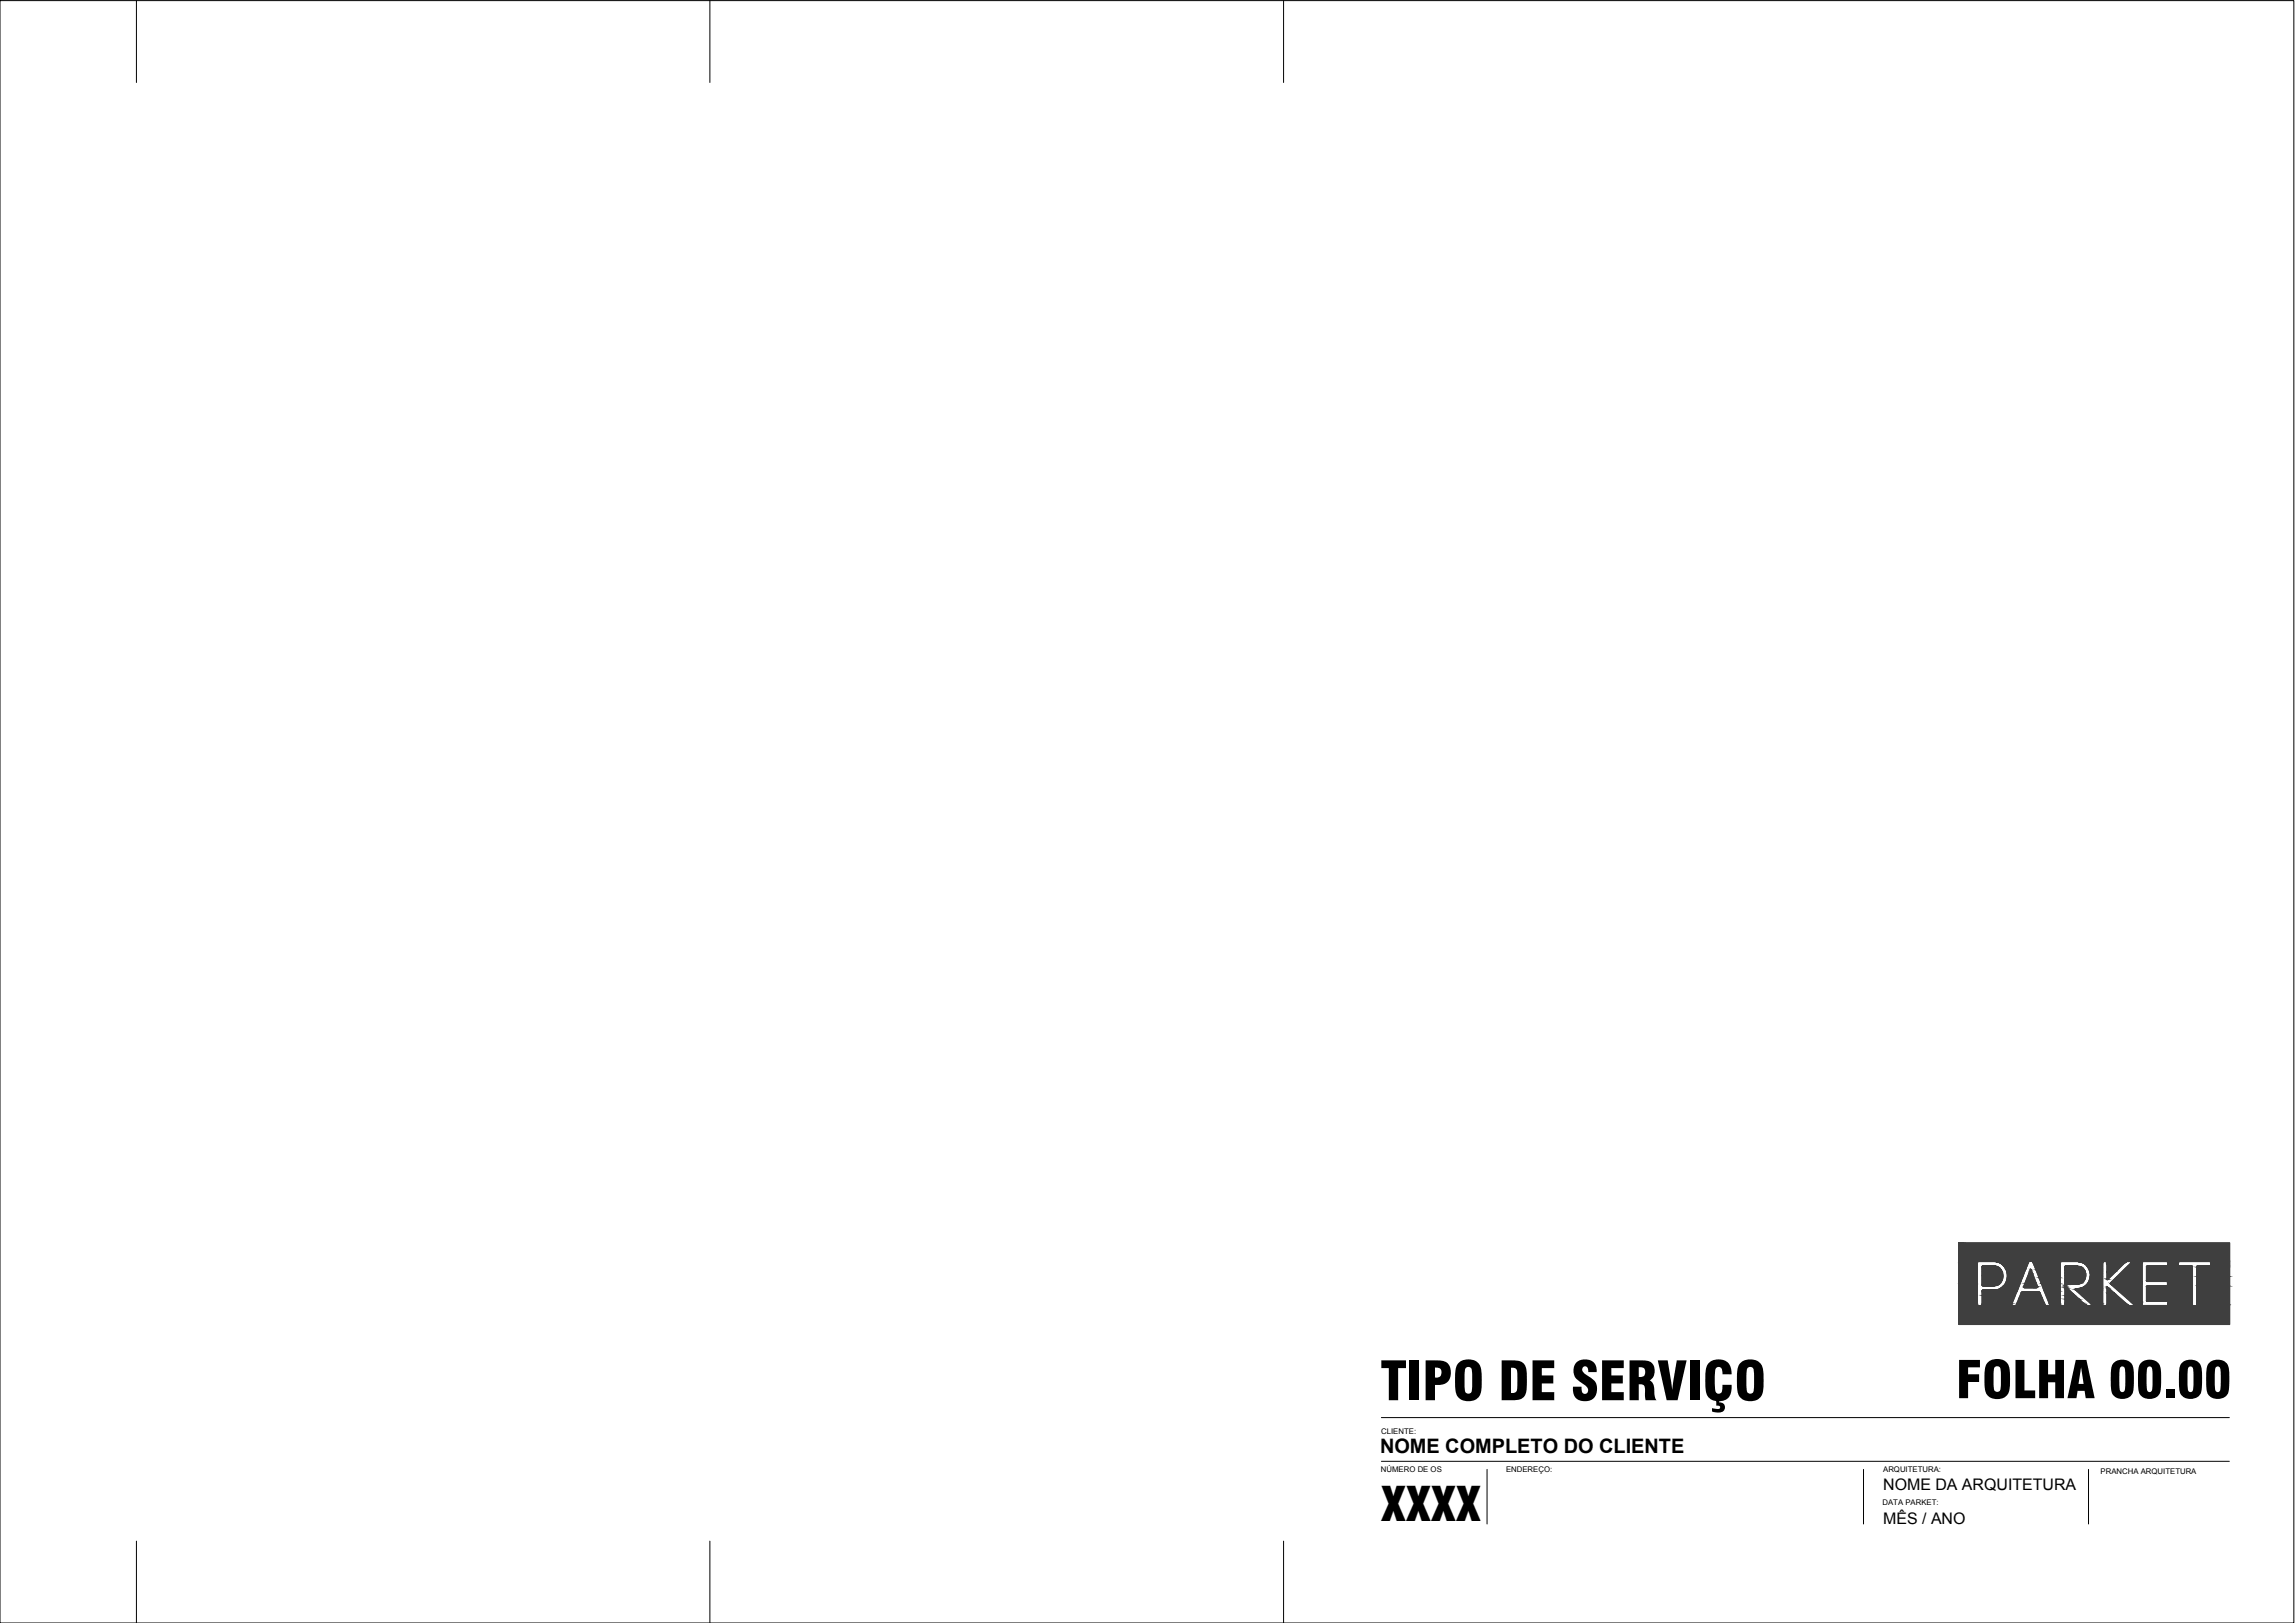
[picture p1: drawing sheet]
<svg xmlns="http://www.w3.org/2000/svg" width="420mm" height="297mm" viewBox="0 0 420 297" stroke-linecap="round" stroke-linejoin="round" font-family="sans-serif">
<defs><g id="words">
<text font-size="9.7" x="252.8" y="256.3">TIPO DE SERVIÇO</text>
<text font-size="9.3" x="358.1" y="255.9">FOLHA 00.00</text>
<text font-size="8.6" x="252.8" y="278.3">XXXX</text>
<text font-size="3.6" x="252.6" y="265.9">NOME COMPLETO DO CLIENTE</text>
<g font-size="2.9">
<text x="344.8" y="272.6">NOME DA ARQUITETURA</text>
<text x="344.8" y="278.9">MÊS / ANO</text>
</g>
<g font-size="1.4">
<text x="252.9" y="262.4">CLIENTE:</text>
<text x="252.8" y="269.4">NÚMERO DE OS</text>
<text x="275.7" y="269.4">ENDEREÇO:</text>
<text x="344.8" y="269.4">ARQUITETURA:</text>
<text x="384.6" y="269.7">PRANCHA ARQUITETURA</text>
<text x="344.6" y="275.4">DATA PARKET:</text>
</g>
</g></defs>
<!-- layer: FORMATO -->
<path d="M0 .1h419.9v296.9h-419.9zM25 .1v15M130 .1v15M235 .1v15M25 282.1v14.9M130 282.1v14.9M235 282.1v14.9" fill="none" stroke="#000" stroke-width=".18"/>
<!-- layer: TEXTO -->
<path d="M252.9 259.4h155.2M252.9 267.4h155.2M272.2 268.9v10M341.2 268.9v10M382.4 268.9v10" fill="none" stroke="#000" stroke-width=".18"/>
<g fill="#3f3f41" stroke="#3f3f41" stroke-width=".18">
<path d="M371.8 230.7h36.4z"/>
<path d="M363.5 230.9h.2z"/>
<path d="M389.7 230.9h.1z"/>
<path d="M378.2 231.7h.3z"/>
<path d="M401 231.7h.2z"/>
<path d="M404.1 231.7h.2z"/>
<path d="M395.8 231.7h.7z"/>
<path d="M385.7 234.2h.2z"/>
<path d="M393.1 234.5h8.3z"/>
<path d="M393.2 234.5h1.6z"/>
<path d="M396.6 234.5h4.8z"/>
<path d="M379.4 235h.8z"/>
<path d="M393.1 235.3h.7z"/>
<path d="M396.6 235.3h4.8z"/>
<path d="M370.6 235.7h2.3z"/>
<path d="M365.4 236.1h3.9z"/>
<path d="M363.2 236.1h6.1z"/>
<path d="M363.1 236.1h6.2z"/>
<path d="M363 236.1h6.3z"/>
<path d="M370.3 236.5h1.5z"/>
<path d="M393 238.1h8.4z"/>
<path d="M393.1 238.2h8.3z"/>
<path d="M393.1 238.2h1.4z"/>
<path d="M396.7 238.2h4.7z"/>
<path d="M396.8 238.2h4.6z"/>
<path d="M374.9 239h.2z"/>
<path d="M368.6 239h.1z"/>
<path d="M382.6 239h25.6z"/>
<path d="M358.6 227.5l49.6 3.2v-3.2zM358.6 227.5l49.6 3.2h-49.6z"/>
<path d="M371.6 230.7h36.6zM371.6 230.7h36.6z"/>
<path d="M358.6 230.7h13zM358.6 230.7h13z"/>
<path d="M371.7 230.7h36.5zM371.7 230.7h36.5zM371.8 230.7h36.4z"/>
<path d="M358.6 230.7h13zM358.6 230.7l13 .1z"/>
<path d="M371.9 230.7l36.3 .1zM371.9 230.7l36.3 .1z"/>
<path d="M358.6 230.8h12.9zM358.6 230.8h13z"/>
<path d="M371.9 230.8h36.3zM371.9 230.8h36.3z"/>
<path d="M358.6 230.8h12.9zM358.6 230.8h12.9z"/>
<path d="M372 230.8h36.2zM372 230.8h36.2z"/>
<path d="M358.6 230.8h12.8zM358.6 230.8h12.9z"/>
<path d="M372.1 230.8l36.1 .1zM372.1 230.8l36.1 .1zM372.1 230.9h36.1zM372.1 230.9h36.1z"/>
<path d="M404.5 230.9h3.7zM404.5 230.9h3.7z"/>
<path d="M372.1 230.9h29.5zM372.1 230.9h32.4z"/>
<path d="M399.1 230.9h2.4zM399.1 230.9h2.5z"/>
<path d="M372.1 230.9h27zM372.1 230.9h27z"/>
<path d="M358.6 230.8h12.8zM358.6 230.8l12.8 .1z"/>
<path d="M399.1 230.9h2.4zM399.1 230.9h2.1z"/>
<path d="M364.9 230.9h6.5zM364.9 230.9h6.5z"/>
<path d="M358.6 230.9h6.3zM358.6 230.9h6.3z"/>
<path d="M404.5 230.9h3.7zM404.5 230.9h3.7z"/>
<path d="M399.2 230.9h2zM399.2 230.9h.8z"/>
<path d="M358.6 230.9h5.9zM358.6 230.9h6.3z"/>
<path d="M399.2 230.9h.8zM399.2 230.9h.6zM399.2 230.9h.6z"/>
<path d="M372.1 230.9h26.9zM372.1 230.9h27z"/>
<path d="M362.3 230.9h2.2zM362.3 230.9h2.2z"/>
<path d="M358.6 230.9h3.7zM358.6 230.9h3.7z"/>
<path d="M358.6 230.9h3.7zM358.6 230.9h3.7z"/>
<path d="M372.1 230.9h26.9zM372.1 230.9h26.9z"/>
<path d="M377.5 230.9h21.5zM377.5 230.9h21.5z"/>
<path d="M372.1 230.9h5.4zM372.1 230.9h5.4z"/>
<path d="M389.5 230.9h9.5zM389.5 230.9h9.5z"/>
<path d="M378 230.9h11.5zM378 230.9h11.5z"/>
<path d="M365 230.9h6.4zM365 230.9h6.4z"/>
<path d="M378.9 230.9h10.6zM378.9 230.9h10.6z"/>
<path d="M358.6 230.9h3.6zM358.6 230.9h3.7z"/>
<path d="M372.1 230.9h5.3zM372.1 230.9h5.4z"/>
<path d="M362.4 230.9h2.1zM362.4 230.9h1.3z"/>
<path d="M389.5 230.9h9.5zM389.5 230.9h9.4zM389.6 230.9h9.3zM389.6 230.9h9.3z"/>
<path d="M380.2 230.9h9.3zM380.2 230.9h9.2zM380.4 230.9h9zM380.4 230.9h9zM385.4 230.9h4zM385.4 230.9h4z"/>
<path d="M380.4 230.9h4.9zM380.4 230.9h5z"/>
<path d="M372.1 230.9h5.3zM372.1 230.9h5.3z"/>
<path d="M389.6 230.9h9.3zM389.6 230.9h9.3z"/>
<path d="M392.5 230.9h6.4zM392.5 230.9h6.4z"/>
<path d="M389.6 230.9h2.9zM389.6 230.9h2.9z"/>
<path d="M380.4 230.9h4.8zM380.4 230.9h4.9z"/>
<path d="M395.5 230.9h3.4zM395.5 230.9h3.4z"/>
<path d="M385.4 230.9h4zM385.4 230.9h4z"/>
<path d="M396.6 230.9h2.3zM396.6 230.9h2.3z"/>
<path d="M385.4 230.9h4zM385.4 230.9h4z"/>
<path d="M389.6 230.9h2.9zM389.6 230.9h2.8z"/>
<path d="M372.1 230.9h5.3zM372.1 230.9h5.3z"/>
<path d="M396.7 230.9h2.2zM396.7 230.9h2.2z"/>
<path d="M404.5 230.9h3.7zM404.5 230.9h3.7z"/>
<path d="M380.4 230.9h4.8zM380.4 230.9h4.7z"/>
<path d="M358.6 230.9h3.6zM358.6 230.9h3.6z"/>
<path d="M389.7 230.9h2.6zM389.7 230.9h2.7z"/>
<path d="M389.8 230.9h2.5zM389.8 230.9h2.5z"/>
<path d="M365.1 230.9h6.3zM365.1 230.9h6.3z"/>
<path d="M385.5 230.9h3.9zM385.5 230.9h3.9z"/>
<path d="M396.7 230.9h2.2zM396.7 230.9h2.2z"/>
<path d="M365.3 230.9h6.1zM365.3 230.9h6.1z"/>
<path d="M396.7 230.9h2.2zM396.7 230.9h2.2z"/>
<path d="M390.1 230.9h2.2zM390.1 230.9h2.2z"/>
<path d="M380.4 230.9h4.7zM380.4 230.9h4.7z"/>
<path d="M380.5 230.9h4.6zM380.5 230.9h4.6z"/>
<path d="M390.1 230.9h2.2zM390.1 230.9h2.2z"/>
<path d="M385.5 230.9h3.9zM385.5 230.9h3.8z"/>
<path d="M372.1 230.9h5.3zM372.1 230.9h5.2z"/>
<path d="M385.6 230.9h3.7zM385.6 230.9h3.7z"/>
<path d="M396.7 230.9h2.2zM396.7 230.9h2.2z"/>
<path d="M404.6 230.9h3.6zM404.6 230.9h3.6z"/>
<path d="M358.6 230.9h3.6zM358.6 230.9h3.5z"/>
<path d="M396.8 230.9h2.1zM396.8 230.9h2.1z"/>
<path d="M390.1 230.9h2.2zM390.1 230.9h2.2z"/>
<path d="M385.6 230.9h3.7zM385.6 230.9h3.7z"/>
<path d="M365.3 230.9h6.1zM365.3 230.9h6.1z"/>
<path d="M380.5 230.9h4.6zM380.5 230.9h4.5zM380.6 230.9h4.4zM380.6 230.9h4.4z"/>
<path d="M390.1 230.9h2.2zM390.1 230.9h2.2z"/>
<path d="M396.8 230.9h2.1zM396.8 230.9h2.1z"/>
<path d="M385.6 230.9h3.7zM385.6 230.9h3.7z"/>
<path d="M372.1 230.9h5.2zM372.1 230.9h5.2zM372.2 230.9h5.1zM372.2 230.9h5.1z"/>
<path d="M385.7 230.9h3.6zM385.7 230.9h3.6z"/>
<path d="M404.7 230.9h3.5zM404.7 230.9h3.5z"/>
<path d="M396.8 230.9h2.1zM396.8 230.9h2.1z"/>
<path d="M390.2 230.9h2zM390.2 230.9h2.1z"/>
<path d="M358.6 230.9h3.5zM358.6 230.9h3.5z"/>
<path d="M380.6 230.9h4.4zM380.6 230.9h4.4z"/>
<path d="M390.2 230.9l2 .1zM390.2 230.9l2 .1z"/>
<path d="M380.8 230.9l4.2 .1zM380.8 230.9l4.2 .1z"/>
<path d="M365.4 230.9l6 .1zM365.4 230.9l6 .1zM365.6 231h5.8zM365.6 231h5.8z"/>
<path d="M385.7 230.9h3.6zM385.7 230.9l3.5 .1z"/>
<path d="M396.9 230.9h2zM396.9 230.9l1.9 .1z"/>
<path d="M390.2 231h2zM390.2 231h2z"/>
<path d="M372.2 230.9h5.1zM372.2 230.9l5 .1z"/>
<path d="M385.7 231h3.5zM385.7 231h3.5z"/>
<path d="M380.8 231h4.2zM380.8 231h4.2z"/>
<path d="M404.7 230.9l3.5 .1zM404.7 230.9l3.5 .1z"/>
<path d="M390.2 231h2zM390.2 231h2z"/>
<path d="M396.9 231h1.9zM396.9 231h1.9z"/>
<path d="M372.2 231h5zM372.2 231h5z"/>
<path d="M385.7 231h3.5zM385.7 231h3.5z"/>
<path d="M380.9 231h4.1zM380.9 231h4.1z"/>
<path d="M358.6 230.9h3.5zM358.6 230.9l3.4 .1z"/>
<path d="M365.6 231h5.8zM365.6 231h5.7z"/>
<path d="M396.9 231h1.9zM396.9 231h1.9z"/>
<path d="M390.2 231h2zM390.2 231h2z"/>
<path d="M381 231h4zM381 231h3.9z"/>
<path d="M365.7 231h5.6zM365.7 231h5.6z"/>
<path d="M385.7 231h3.5zM385.7 231h3.4zM385.7 231h3.4zM385.7 231h3.4z"/>
<path d="M404.7 231h3.5zM404.7 231h3.5z"/>
<path d="M372.2 231h5zM372.2 231h5z"/>
<path d="M390.2 231h2zM390.2 231h2z"/>
<path d="M365.8 231h5.5zM365.8 231h5.5z"/>
<path d="M396.9 231h1.9zM396.9 231h1.9zM396.9 231h1.9zM396.9 231h1.9z"/>
<path d="M381 231h3.9zM381 231h3.9z"/>
<path d="M390.2 231h2zM390.2 231h2z"/>
<path d="M358.6 231h3.4zM358.6 231h3.4z"/>
<path d="M385.7 231h3.4zM385.7 231h3.4z"/>
<path d="M381.1 231h3.8zM381.1 231h3.8z"/>
<path d="M385.7 231h3.3zM385.7 231h3.4z"/>
<path d="M404.7 231l3.5 .1zM404.7 231l3.5 .1z"/>
<path d="M390.2 231l2 .1zM390.2 231l2 .1z"/>
<path d="M396.9 231h1.9zM396.9 231l1.9 .1z"/>
<path d="M365.9 231h5.4zM365.9 231l5.4 .1z"/>
<path d="M372.2 231h5zM372.2 231l5 .1z"/>
<path d="M390.2 231.1h2zM390.2 231.1h2z"/>
<path d="M385.7 231l3.3 .1zM385.7 231l3.3 .1z"/>
<path d="M381.2 231l3.7 .1zM381.2 231l3.7 .1z"/>
<path d="M396.9 231.1h1.9zM396.9 231.1h1.9z"/>
<path d="M390.2 231.1h2zM390.2 231.1h2z"/>
<path d="M381.3 231.1h3.6zM381.3 231.1h3.6z"/>
<path d="M358.6 231h3.4zM358.6 231l3.4 .1z"/>
<path d="M385.7 231.1h3.3zM385.7 231.1h3.3z"/>
<path d="M404.7 231.1h3.5zM404.7 231.1h3.5z"/>
<path d="M396.9 231.1h1.9zM396.9 231.1h1.9z"/>
<path d="M366 231.1h5.3zM366 231.1h5.3z"/>
<path d="M396.9 231.1l1.9 .1zM396.9 231.1l1.9 .1z"/>
<path d="M385.7 231.1h3.3zM385.7 231.1l3.3 .1z"/>
<path d="M358.6 231.1l3.4 .1zM358.6 231.1l3.4 .1z"/>
<path d="M381.3 231.1l3.6 .1zM381.3 231.1l3.6 .1z"/>
<path d="M372.2 231.1l5 .1zM372.2 231.1l5 .1z"/>
<path d="M390.2 231.1l2 .1zM390.2 231.1l2 .1h-2.1z"/>
<path d="M381.4 231.2h3.5zM381.4 231.2h3.5z"/>
<path d="M396.9 231.2h1.9zM396.9 231.2h1.9z"/>
<path d="M358.6 231.2h3.4zM358.6 231.2h3.4z"/>
<path d="M366.1 231.1h5.2zM366.1 231.1l5.2 .1z"/>
<path d="M396.9 231.2h1.9zM396.9 231.2h1.9z"/>
<path d="M385.7 231.2h3.3zM385.7 231.2h3.2z"/>
<path d="M381.5 231.2l3.4 .1zM381.5 231.2l3.4 .1z"/>
<path d="M404.7 231.1l3.5 .2v-.2zM404.7 231.1l3.5 .2h-3.5z"/>
<path d="M366.3 231.2h5zM366.3 231.2l4.9 .1z"/>
<path d="M396.9 231.2l1.9 .1zM396.9 231.2l1.9 .1z"/>
<path d="M385.7 231.2h3.2zM385.7 231.2l3.1 .1z"/>
<path d="M396.9 231.3h1.9zM396.9 231.3h1.9z"/>
<path d="M381.6 231.3h3.3zM381.6 231.3h3.3z"/>
<path d="M404.7 231.3h3.5zM404.7 231.3h3.5z"/>
<path d="M396.9 231.3l1.9 .1zM396.9 231.3l1.9 .1z"/>
<path d="M366.4 231.3h4.8zM366.4 231.3l4.8 .1z"/>
<path d="M381.6 231.3l3.3 .1zM381.6 231.3l3.3 .1z"/>
<path d="M385.7 231.3h3.1zM385.7 231.3l3 .1z"/>
<path d="M396.9 231.4h1.9zM396.9 231.4h1.9z"/>
<path d="M404.7 231.3l3.5 .1zM404.7 231.3l3.5 .1z"/>
<path d="M396.9 231.4l1.9 .1zM396.9 231.4l1.9 .1z"/>
<path d="M381.8 231.4l3.1 .1v-.1zM381.8 231.4l3.1 .1h-3z"/>
<path d="M366.5 231.4l4.7 .1v-.1zM366.5 231.4l4.7 .1h-4.6z"/>
<path d="M396.9 231.5h1.9zM396.9 231.5h1.9z"/>
<path d="M404.7 231.4l3.5 .1zM404.7 231.4l3.5 .1z"/>
<path d="M396.9 231.5h1.9zM396.9 231.5h1.9z"/>
<path d="M404.7 231.5h3.5zM404.7 231.5h3.5z"/>
<path d="M396.9 231.5h1.9zM396.9 231.5h1.9zM396.9 231.5h1.9zM396.9 231.5h1.9z"/>
<path d="M381.9 231.5l3 .1zM381.9 231.5l3 .1z"/>
<path d="M366.6 231.5h4.6zM366.6 231.5l4.5 .1z"/>
<path d="M404.7 231.5l3.5 .1zM404.7 231.5l3.5 .1z"/>
<path d="M396.9 231.5l1.9 .1zM396.9 231.5l1.9 .1z"/>
<path d="M396.9 231.6h1.9zM396.9 231.6h1.9z"/>
<path d="M404.7 231.6h3.5zM404.7 231.6h3.5z"/>
<path d="M396.9 231.6h1.9zM396.9 231.6h1.9z"/>
<path d="M396.9 231.6l2 .1zM396.9 231.6l2 .1zM396.9 231.7h2zM396.9 231.7h2z"/>
<path d="M404.7 231.6l3.5 .1zM404.7 231.6l3.5 .1z"/>
<path d="M366.8 231.6h4.3zM366.8 231.6l4.3 .1z"/>
<path d="M396.9 231.7h2zM396.8 231.7h2.1z"/>
<path d="M396.8 231.7h2.1zM396.8 231.7h2.1z"/>
<path d="M404.7 231.7h3.5zM404.7 231.7h3.5z"/>
<path d="M372.2 231.2l5 .5v-.5zM372.2 231.2l5 .5h-4.8z"/>
<path d="M396.8 231.7h2.1zM396.8 231.7h2.1zM396.8 231.7h2.1zM396.8 231.7h2.1z"/>
<path d="M404.7 231.7h3.5zM404.6 231.7h3.6z"/>
<path d="M382 231.6l2.9 .1v-.1zM382 231.6l2.9 .1h-2.8z"/>
<path d="M393.2 231.7h.7zM393.1 231.7h.8z"/>
<path d="M378.2 231.7h.8zM378.2 231.7h.8z"/>
<path d="M402.4 231.7h.2zM402.4 231.7h.2z"/>
<path d="M396.8 231.7h2.2zM396.8 231.7h2.2z"/>
<path d="M378.2 231.7h1zM378.2 231.7h1z"/>
<path d="M378.2 231.7h1.4zM378.2 231.7h1.4z"/>
<path d="M396.7 231.7h2.3zM396.7 231.7h2.3z"/>
<path d="M363.1 231.7h1.6zM363.1 231.7h1.6z"/>
<path d="M401 231.7h.2zM399.8 231.7h1.4z"/>
<path d="M404.1 231.7h.2zM404.1 231.7h.2z"/>
<path d="M404.6 231.7h3.6zM404.6 231.7h3.6z"/>
<path d="M399.8 231.7h1.4zM399.3 231.7h1.9z"/>
<path d="M396.7 231.7h2.4zM396.7 231.7h2.4z"/>
<path d="M363.1 231.7h1.9zM363.1 231.7h1.9z"/>
<path d="M399.3 231.7h1.9zM399.1 231.7h2.1z"/>
<path d="M396.7 231.7h2.4zM396.7 231.7h2.4z"/>
<path d="M395.8 231.7h.7zM395.2 231.7h1.3z"/>
<path d="M393.1 231.7h1.7zM393.1 231.7h1.7z"/>
<path d="M395.2 231.7h1.3zM394.8 231.7h1.7z"/>
<path d="M393.1 231.7h1.7zM393.1 231.7h1.7z"/>
<path d="M404.1 231.7h.3zM403.7 231.7h.7z"/>
<path d="M396.7 231.7h4.5zM396.7 231.7h4.5zM396.7 231.7h4.5zM396.7 231.7h4.5z"/>
<path d="M393.1 231.7h3.5zM393.1 231.7h3.5z"/>
<path d="M396.7 231.7h4.5zM396.7 231.7h4.5z"/>
<path d="M393.1 231.7h3.6zM393.1 231.7h3.6z"/>
<path d="M404.6 231.7h3.6zM404.5 231.7h3.7z"/>
<path d="M403.7 231.7h.8zM403.4 231.7h1.1z"/>
<path d="M404.5 231.7h3.7zM404.5 231.7h3.7z"/>
<path d="M403.4 231.7h1.1zM403.4 231.7h1.1z"/>
<path d="M403.4 231.7h4.8zM403.3 231.7h4.9z"/>
<path d="M402.4 231.7h.9zM402.3 231.7h1z"/>
<path d="M363.1 231.7h2.1zM363 231.7h2.2z"/>
<path d="M402.3 231.7h5.9zM402.3 231.7h5.9z"/>
<path d="M393.1 231.7h8.1zM393.1 231.7h8.1z"/>
<path d="M378.2 231.7h1.9zM378.2 231.7h1.9z"/>
<path d="M393.1 231.7h8.1zM393.1 231.7h8.1z"/>
<path d="M378.2 231.7h1.9zM378.2 231.7h1.9z"/>
<path d="M363 231.7h2.2zM363 231.7h2.2z"/>
<path d="M366.8 231.7h4.3zM366.8 231.7h4.3z"/>
<path d="M378.2 231.7h2zM378.1 231.7h2.1z"/>
<path d="M393.1 231.7h8.2zM393.1 231.7h8.2z"/>
<path d="M402.3 231.7h5.9zM402.3 231.7h5.9z"/>
<path d="M393.1 231.7h8.2zM393.1 231.7h8.2z"/>
<path d="M363 231.7h2.3zM363 231.7h2.3z"/>
<path d="M378.1 231.7h2.2zM378.1 231.7h2.2z"/>
<path d="M363 231.7h2.3zM362.9 231.7h2.4z"/>
<path d="M393.1 231.7l8.2 .1zM393.1 231.7l8.2 .1zM393 231.8h8.3zM393 231.8h8.3z"/>
<path d="M402.3 231.7l5.9 .1zM402.3 231.7l5.9 .1z"/>
<path d="M378.1 231.7l2.3 .1zM378.1 231.7l2.3 .1z"/>
<path d="M362.9 231.7l2.5 .1zM362.9 231.7l2.5 .1z"/>
<path d="M378.1 231.8h2.3zM378.1 231.8h2.3z"/>
<path d="M362.9 231.8h2.5zM362.9 231.8h2.5z"/>
<path d="M393 231.8h8.4zM393 231.8h8.4z"/>
<path d="M393 231.8h8.4zM393 231.8h8.4z"/>
<path d="M402.3 231.8h5.9zM402.2 231.8h6z"/>
<path d="M362.9 231.8h2.6zM362.9 231.8h2.6z"/>
<path d="M378.1 231.8h2.5zM378.1 231.8h2.5zM378 231.8h2.6zM378 231.8h2.6z"/>
<path d="M362.9 231.8h2.6zM362.9 231.8h2.6z"/>
<path d="M393 231.8h8.4zM393 231.8h8.4zM393 231.8h8.4zM393 231.8h8.4z"/>
<path d="M382.1 231.7l2.8 .1zM382.1 231.7l2.8 .1z"/>
<path d="M402.2 231.8h6zM402.2 231.8h6z"/>
<path d="M362.9 231.8h2.7zM362.9 231.8h2.7z"/>
<path d="M378 231.8h2.8zM378 231.8h2.8zM378 231.8h2.8zM378 231.8h2.8z"/>
<path d="M362.9 231.8h2.8zM362.9 231.8h2.8z"/>
<path d="M366.9 231.7l4.1 .1 .1-.1zM366.9 231.7l4.1 .1h-4z"/>
<path d="M393 231.8h8.4zM393 231.8h8.4z"/>
<path d="M378 231.8l2.9 .1zM378 231.8l2.9 .1z"/>
<path d="M393 231.8l8.4 .1zM393 231.8l8.4 .1z"/>
<path d="M402.2 231.8l6 .1zM402.2 231.8l6 .1h-6z"/>
<path d="M362.9 231.8l2.9 .1zM362.9 231.8l2.9 .1z"/>
<path d="M378 231.9h2.9zM378 231.9h2.9z"/>
<path d="M362.9 231.9h2.9zM362.9 231.9h2.9z"/>
<path d="M378 231.9h3zM378 231.9h3z"/>
<path d="M393 231.9h8.4zM393 231.9h8.4zM393 231.9h8.4zM393 231.9h8.4z"/>
<path d="M382.1 231.8l2.8 .1v-.1zM382.1 231.8l2.8 .1h-2.7z"/>
<path d="M402.2 231.9h6zM402.2 231.9h6z"/>
<path d="M362.9 231.9h2.9zM362.9 231.9h2.9z"/>
<path d="M378 231.9h3.1zM378 231.9h3.1z"/>
<path d="M378 231.9l3.1 .1zM378 231.9l3.1 .1z"/>
<path d="M362.9 231.9l3 .1zM362.9 231.9l3 .1z"/>
<path d="M367 231.8l4 .2v-.2zM367 231.8l4 .2h-3.9z"/>
<path d="M378 232h3.2zM378 232h3.2z"/>
<path d="M362.9 232h3.1zM362.9 232h3.1z"/>
<path d="M382.2 231.9l2.7 .2v-.2zM382.2 231.9l2.7 .2h-2.6z"/>
<path d="M378 232l3.3 .1zM378 232l3.3 .1z"/>
<path d="M367.1 232l3.8 .1 .1-.1zM367.1 232l3.8 .1h-3.8z"/>
<path d="M362.9 232l3.2 .1zM362.9 232l3.2 .1z"/>
<path d="M378 232.1h3.3zM378 232.1h3.3z"/>
<path d="M362.9 232.1l3.2 .1zM362.9 232.1l3.2 .1z"/>
<path d="M382.3 232.1l2.6 .1v-.1zM382.3 232.1l2.6 .1h-2.5z"/>
<path d="M367.1 232.1h3.8zM367.1 232.1l3.8 .1z"/>
<path d="M378 232.1l3.4 .1zM378 232.1l3.4 .1z"/>
<path d="M362.9 232.2l3.3 .1zM362.9 232.2l3.3 .1z"/>
<path d="M378 232.2l3.5 .1zM378 232.2l3.5 .1z"/>
<path d="M382.4 232.2l2.5 .1v-.1zM382.4 232.2l2.5 .1h-2.5z"/>
<path d="M371.7 232.3l.1 .1zM371.7 232.3l.1 .1z"/>
<path d="M367.2 232.2l3.6 .2 .1-.2zM367.2 232.2l3.6 .2h-3.6z"/>
<path d="M378 232.3l3.5 .1zM378 232.3l3.5 .1z"/>
<path d="M362.9 232.3l3.4 .1zM362.9 232.3l3.4 .1z"/>
<path d="M367.2 232.4h3.6zM367.2 232.4h3.6z"/>
<path d="M372.4 231.7l4.8 .7v-.7zM372.4 231.7l4.8 .7h-4.5z"/>
<path d="M378 232.4h3.6zM378 232.4h3.6z"/>
<path d="M382.4 232.3l2.5 .1v-.1zM382.4 232.3l2.5 .1h-2.4z"/>
<path d="M362.9 232.4h3.5zM362.9 232.4h3.5z"/>
<path d="M378 232.4l3.6 .1zM378 232.4l3.6 .1z"/>
<path d="M382.5 232.4l2.4 .2v-.2zM382.5 232.4l2.4 .2h-2.3z"/>
<path d="M362.9 232.4l3.5 .2v-.2zM362.9 232.4l3.5 .2h-3.5z"/>
<path d="M378 232.5l3.7 .1zM378 232.5l3.7 .1z"/>
<path d="M385.7 231.4l1.8 1.2 1.2-1.2zM385.7 231.4l1.8 1.2h-1.8z"/>
<path d="M367.3 232.4l3.4 .2 .1-.2zM367.3 232.4l3.4 .2h-3.3z"/>
<path d="M362.9 232.6l3.6 .1-.1-.1zM362.9 232.6l3.6 .1h-3.6z"/>
<path d="M382.6 232.6l2.3 .1v-.1zM382.6 232.6l2.3 .1h-2.3z"/>
<path d="M371.7 232.4l.2 .3zM371.7 232.4l.2 .3h-.3z"/>
<path d="M362.9 232.7h3.6zM362.9 232.7h3.6z"/>
<path d="M378 232.6l3.8 .2-.1-.2zM378 232.6l3.8 .2h-3.8z"/>
<path d="M362.9 232.7l3.7 .1zM362.9 232.7l3.7 .1z"/>
<path d="M382.6 232.7l2.3 .1v-.1zM382.6 232.7l2.3 .1h-2.3z"/>
<path d="M367.4 232.6l3.2 .2 .1-.2zM367.4 232.6l3.2 .2h-3.2z"/>
<path d="M362.9 232.8l3.7 .1v-.1zM362.9 232.8l3.7 .1h-3.7z"/>
<path d="M382.6 232.8l2.3 .1v-.1zM382.6 232.8l2.3 .1h-2.2z"/>
<path d="M378 232.8l3.8 .1v-.1zM378 232.8l3.8 .1h-3.8z"/>
<path d="M362.9 232.9l3.7 .1v-.1zM362.9 232.9l3.7 .1h-3.7z"/>
<path d="M367.4 232.8l3.1 .2 .1-.2zM367.4 232.8l3.1 .2h-3z"/>
<path d="M371.6 232.7l.5 .4-.2-.4zM371.6 232.7l.5 .4h-.7z"/>
<path d="M382.7 232.9l2.2 .2v-.2zM382.7 232.9l2.2 .2h-2.2z"/>
<path d="M393 231.9l8.4 1.2v-1.2zM393 231.9l8.4 1.2h-8.4z"/>
<path d="M378 232.9l3.8 .2v-.2zM378 232.9l3.8 .2h-3.8z"/>
<path d="M362.9 233l3.7 .2v-.2zM362.9 233l3.7 .2h-3.7z"/>
<path d="M382.7 233.1l2.2 .1v-.1zM382.7 233.1l2.2 .1h-2.2z"/>
<path d="M362.9 233.2h3.7zM362.9 233.2h3.7z"/>
<path d="M367.5 233l3 .2v-.2zM367.5 233l3 .2h-3z"/>
<path d="M378 233.1l3.8 .2v-.2zM378 233.1l3.8 .2h-3.8z"/>
<path d="M382.7 233.2l2.2 .1v-.1zM382.7 233.2l2.2 .1h-2.2z"/>
<path d="M362.9 233.2l3.7 .2v-.2zM362.9 233.2l3.7 .2h-3.7z"/>
<path d="M382.7 233.3l2.2 .2v-.2zM382.7 233.3l2.2 .2h-2.2z"/>
<path d="M362.9 233.4l3.8 .1-.1-.1zM362.9 233.4l3.8 .1h-3.8z"/>
<path d="M367.5 233.2l2.9 .3 .1-.3zM367.5 233.2l2.9 .3h-2.9z"/>
<path d="M362.9 233.5h3.8zM362.9 233.5h3.8z"/>
<path d="M378 233.3l3.8 .2v-.2zM378 233.3l3.8 .2h-3.8z"/>
<path d="M362.9 233.5l3.8 .1zM362.9 233.5l3.8 .1z"/>
<path d="M382.7 233.5l2.2 .1v-.1zM382.7 233.5l2.2 .1h-2.2z"/>
<path d="M402.2 231.9l6 1.7v-1.7zM402.2 231.9l6 1.7h-6z"/>
<path d="M378 233.5l3.8 .2v-.2zM378 233.5l3.8 .2h-3.8z"/>
<path d="M367.5 233.5l2.8 .2 .1-.2zM367.5 233.5l2.8 .2h-2.8z"/>
<path d="M362.9 233.6l3.7 .1 .1-.1zM362.9 233.6l3.7 .1h-3.7z"/>
<path d="M367.5 233.7h2.8zM367.5 233.7h2.8z"/>
<path d="M382.7 233.6l2.2 .2v-.2zM382.7 233.6l2.2 .2h-2.2z"/>
<path d="M372.7 232.4l4.5 1.4v-1.4zM372.7 232.4l4.5 1.4h-3.9z"/>
<path d="M362.9 233.7l3.7 .1v-.1zM362.9 233.7l3.7 .1h-3.7z"/>
<path d="M367.5 233.7l2.7 .2 .1-.2zM367.5 233.7l2.7 .2h-2.7z"/>
<path d="M378 233.7l3.8 .2v-.2zM378 233.7l3.8 .2h-3.8z"/>
<path d="M382.7 233.8l2.2 .1v-.1zM382.7 233.8l2.2 .1h-2.3z"/>
<path d="M362.9 233.8l3.7 .1zM362.9 233.8l3.7 .1z"/>
<path d="M367.5 233.9l2.7 .1v-.1zM367.5 233.9l2.7 .1h-2.7z"/>
<path d="M362.9 233.9l3.7 .1v-.1zM362.9 233.9l3.7 .1h-3.7z"/>
<path d="M385.7 232.6l.3 1.4 1.5-1.4zM385.7 232.6l.3 1.4h-.3z"/>
<path d="M378 233.9l3.7 .2 .1-.2zM378 233.9l3.7 .2h-3.7z"/>
<path d="M385.7 234l.3 .1zM385.7 234l.3 .1z"/>
<path d="M385.7 234.1h.3zM385.7 234.1h.3z"/>
<path d="M385.7 234.1h.3zM385.7 234.1h.2z"/>
<path d="M382.6 233.9l2.3 .2v-.2zM382.6 233.9l2.3 .2h-2.3z"/>
<path d="M385.7 234.1h.2zM385.7 234.1h.2z"/>
<path d="M362.9 234l3.7 .2v-.2zM362.9 234l3.7 .2h-3.7z"/>
<path d="M385.7 234.1l.2 .1zM385.7 234.1l.2 .1z"/>
<path d="M367.5 234l2.6 .2 .1-.2zM367.5 234l2.6 .2h-2.7z"/>
<path d="M393 233.1l8.4 1.1v-1.1zM393 233.1l8.4 1.1h-8.4z"/>
<path d="M378 234.1l3.6 .2 .1-.2zM378 234.1l3.6 .2h-3.6z"/>
<path d="M362.9 234.2h3.7zM362.9 234.2l3.6 .1z"/>
<path d="M393 234.2l8.4 .1zM393 234.2l8.4 .1z"/>
<path d="M367.4 234.2l2.6 .1 .1-.1zM367.4 234.2l2.6 .1h-2.6z"/>
<path d="M393 234.3h8.4zM393 234.3h8.4z"/>
<path d="M382.6 234.1l2.3 .2v-.2zM382.6 234.1l2.3 .2h-2.4z"/>
<path d="M362.9 234.3l3.6 .1v-.1zM362.9 234.3l3.6 .1h-3.6z"/>
<path d="M393 234.3l8.4 .1zM393 234.3l8.4 .1z"/>
<path d="M378 234.3l3.5 .1 .1-.1zM378 234.3l3.5 .1h-3.5z"/>
<path d="M393 234.4h8.4zM393 234.4h8.4z"/>
<path d="M367.4 234.3l2.6 .2v-.2zM367.4 234.3l2.6 .2h-2.7z"/>
<path d="M393 234.4l8.4 .1zM393 234.4l8.4 .1z"/>
<path d="M378 234.4h3.5zM378 234.4l3.5 .1z"/>
<path d="M362.9 234.4h3.6zM362.9 234.4l3.5 .1z"/>
<path d="M393 234.5h8.4zM393 234.5h8.4zM393.1 234.5h8.3z"/>
<path d="M393.1 234.5h8.3zM393.1 234.5h8.3zM393.2 234.5h8.2zM393.2 234.5h8.2z"/>
<path d="M396.5 234.5h4.9zM396.5 234.5h4.9z"/>
<path d="M393.2 234.5h1.6zM393.2 234.5h3.3z"/>
<path d="M393.2 234.5h.6zM393.2 234.5h.6z"/>
<path d="M396.5 234.5h4.9zM396.5 234.5h4.9zM396.6 234.5h4.8z"/>
<path d="M396.6 234.5h4.8zM396.6 234.5h4.8z"/>
<path d="M396.7 234.5l4.7 .1zM396.7 234.5l4.7 .1z"/>
<path d="M378 234.5h3.5zM378 234.5l3.4 .1z"/>
<path d="M382.5 234.3l2.4 .3v-.3zM382.5 234.3l2.4 .3h-2.5z"/>
<path d="M396.7 234.6h4.7zM396.7 234.6h4.7z"/>
<path d="M367.3 234.5l2.7 .1v-.1zM367.3 234.5l2.7 .1h-2.7z"/>
<path d="M362.9 234.5l3.5 .1v-.1zM362.9 234.5l3.5 .1h-3.5z"/>
<path d="M390.1 231.2l2.1 3.4v-3.4zM386.6 234.6l3.5-3.4 2.1 3.4z"/>
<path d="M396.8 234.6h4.6zM396.8 234.6h4.6z"/>
<path d="M378 234.6h3.4zM378 234.6h3.3z"/>
<path d="M386.6 234.6l5.6 .1zM386.6 234.6l5.6 .1h-5.7z"/>
<path d="M396.8 234.6l4.6 .1zM396.8 234.6l4.6 .1z"/>
<path d="M378 234.6h3.3zM378 234.6l3.3 .1z"/>
<path d="M386.5 234.7h5.7zM386.5 234.7h5.7z"/>
<path d="M367.3 234.6l2.6 .1 .1-.1zM367.3 234.6l2.6 .1h-2.7z"/>
<path d="M396.8 234.7h4.6zM396.8 234.7h4.6z"/>
<path d="M362.9 234.6l3.4 .1 .1-.1zM362.9 234.6l3.4 .1h-3.4z"/>
<path d="M378 234.7h3.3zM378 234.7l3.2 .1z"/>
<path d="M386.5 234.7l5.7 .1zM386.5 234.7l5.7 .1z"/>
<path d="M382.4 234.6l2.5 .2v-.2zM382.4 234.6l2.5 .2h-2.6z"/>
<path d="M396.8 234.7l4.6 .1zM396.8 234.7l4.6 .1z"/>
<path d="M386.5 234.8h5.7zM386.4 234.8h5.8z"/>
<path d="M378 234.8h3.2zM378 234.8h3.1z"/>
<path d="M386.4 234.8h5.8zM386.4 234.8h5.8z"/>
<path d="M396.8 234.8h4.6zM396.8 234.8h4.6z"/>
<path d="M386.4 234.8l5.8 .1zM386.4 234.8l5.8 .1z"/>
<path d="M367.2 234.7l2.6 .2 .1-.2zM367.2 234.7l2.6 .2h-2.6z"/>
<path d="M378 234.8h3.1zM378 234.8l3 .1z"/>
<path d="M386.4 234.9h5.8zM386.4 234.9h5.8z"/>
<path d="M371.4 233.1l1.4 1.8-.7-1.8zM371.4 233.1l1.4 1.8h-2.1z"/>
<path d="M396.8 234.8l4.6 .1zM396.8 234.8l4.6 .1z"/>
<path d="M362.9 234.7l3.2 .2 .2-.2zM362.9 234.7l3.2 .2h-3.2z"/>
<path d="M378 234.9h3zM378 234.9h2.9z"/>
<path d="M386.4 234.9h5.8zM386.4 234.9h5.8zM386.4 234.9h5.8zM386.4 234.9h5.8z"/>
<path d="M358.6 231.2l3.4 3.7v-3.7zM358.6 231.2l3.4 3.7h-3.4z"/>
<path d="M373.3 233.8l3.9 1.1v-1.1zM373.3 233.8l3.9 1.1h-3.5z"/>
<path d="M382.3 234.8l2.6 .1v-.1zM382.3 234.8l2.6 .1h-2.8z"/>
<path d="M386.4 234.9h5.8zM386.4 234.9h5.8z"/>
<path d="M378 234.9h2.9zM378 234.9h2.7z"/>
<path d="M367.2 234.9l2.6 .1v-.1zM367.2 234.9l2.6 .1h-2.7z"/>
<path d="M386.4 234.9l5.8 .1zM386.4 234.9l5.8 .1z"/>
<path d="M362.9 234.9h3.2zM362.9 234.9l3.1 .1z"/>
<path d="M396.8 234.9l4.6 .1v-.1zM396.8 234.9l4.6 .1h-4.6z"/>
<path d="M378 234.9h2.7zM378 234.9l2.6 .1z"/>
<path d="M386.4 235h5.8zM386.4 235h5.8z"/>
<path d="M378 235h2.4zM378 235h2.6z"/>
<path d="M378 235h2.2zM378 235h2.4z"/>
<path d="M378 235h1.3zM378 235h1.4z"/>
<path d="M386.4 235h5.8zM386.4 235h5.8z"/>
<path d="M378 235h1.3zM378 235l.6 .1z"/>
<path d="M396.8 235l4.6 .1zM396.8 235l4.6 .1z"/>
<path d="M378 235.1h.5zM378 235.1h.6z"/>
<path d="M386.5 235l5.7 .1zM386.5 235l5.7 .1z"/>
<path d="M362.9 235h3.1zM362.9 235l3 .1z"/>
<path d="M378 235.1h.5zM378 235.1h.5z"/>
<path d="M367.1 235l2.6 .1 .1-.1zM367.1 235l2.6 .1h-2.7z"/>
<path d="M362.9 235.1h3zM362.9 235.1h3z"/>
<path d="M396.8 235.1h4.6zM396.8 235.1h4.6z"/>
<path d="M382.1 234.9l2.8 .2v-.2zM382.1 234.9l2.8 .2h-2.9z"/>
<path d="M386.5 235.1h5.7zM386.5 235.1h5.7z"/>
<path d="M378 235.1h.5zM378 235.1h.4z"/>
<path d="M362.9 235.1h3zM362.9 235.1h2.9z"/>
<path d="M378 235.1h.4zM378 235.1h.4z"/>
<path d="M378 235.1h.4zM378 235.1l.3 .1z"/>
<path d="M362.9 235.1h2.9zM362.9 235.1l2.8 .1z"/>
<path d="M396.8 235.1l4.6 .1zM396.8 235.1l4.6 .1z"/>
<path d="M362.9 235.2h2.8zM362.9 235.2h2.8z"/>
<path d="M367 235.1h2.7zM367 235.1l2.7 .1h-2.8z"/>
<path d="M362.9 235.2h2.8zM362.9 235.2h2.7z"/>
<path d="M362.9 235.2h2.6zM362.9 235.2h2.7z"/>
<path d="M396.8 235.2h4.6zM396.8 235.2h4.6z"/>
<path d="M378 235.2h.3zM378 235.2h.3z"/>
<path d="M362.9 235.2h2.6zM362.9 235.2l2.6 .1z"/>
<path d="M382 235.1l2.9 .2v-.2zM381.8 235.3l.2-.2 2.9 .2z"/>
<path d="M362.9 235.3h2.6zM362.9 235.3h2.5z"/>
<path d="M396.8 235.2l4.6 .1zM396.8 235.2l4.6 .1z"/>
<path d="M362.9 235.3h2.4zM362.9 235.3h2.5z"/>
<path d="M362.9 235.3h2.4zM362.9 235.3h2.3z"/>
<path d="M363 235.3h2.1zM363 235.3h2.2z"/>
<path d="M396.8 235.3h4.6zM396.8 235.3h4.6z"/>
<path d="M363 235.3h2.1zM363 235.3h1.7z"/>
<path d="M366.9 235.2l2.8 .1v-.1zM366.9 235.2l2.8 .1h-2.8z"/>
<path d="M363 235.3h1.7zM363 235.3h1.7z"/>
<path d="M363.1 235.3h1.6zM363.1 235.3h1.5zM363.1 235.3h1.5z"/>
<path d="M396.7 235.3h4.7zM396.7 235.3h4.7z"/>
<path d="M378 235.2h.3zM378 235.2l.3 .1z"/>
<path d="M396.7 235.3h4.7zM396.6 235.3h4.8zM396.6 235.3h4.8z"/>
<path d="M396.6 235.3h4.8zM396.5 235.3h4.9z"/>
<path d="M396.5 235.3l4.9 .1zM394.9 235.4h6.5z"/>
<path d="M393.1 235.3l1.8 .1zM393.1 235.3l1.8 .1z"/>
<path d="M393.1 235.4h8.3zM393.1 235.4h8.3z"/>
<path d="M381.8 235.3l3.1 .1zM381.8 235.3l3.1 .1h-3.1z"/>
<path d="M402.2 233.6l6 1.8v-1.8zM402.2 233.6l6 1.8h-6z"/>
<path d="M393.1 235.4h8.3zM393.1 235.4h8.3z"/>
<path d="M366.9 235.3h2.8zM366.8 235.4h2.8z"/>
<path d="M393.1 235.4h8.3zM393.1 235.4h8.3z"/>
<path d="M366.8 235.4h2.8zM366.8 235.4h2.8z"/>
<path d="M381.8 235.4h3.1zM381.7 235.4h3.2z"/>
<path d="M378 235.3l.3 .1zM378 235.3l.3 .1z"/>
<path d="M393 235.4h8.4zM393 235.4h8.4z"/>
<path d="M370.7 234.9l2.3 .5-.2-.5zM370.7 234.9l2.3 .5h-2.5zM370.5 235.4h2.5zM370.5 235.4h2.5z"/>
<path d="M393 235.4l8.4 .1zM393 235.4l8.4 .1z"/>
<path d="M370.5 235.4l2.5 .1zM370.5 235.4l2.5 .1zM370.5 235.5h2.5zM370.5 235.5h2.5z"/>
<path d="M378 235.4l.3 .1v-.1zM378 235.4l.3 .1h-.3z"/>
<path d="M366.7 235.4l2.9 .1v-.1zM366.7 235.4l2.9 .1h-3z"/>
<path d="M370.5 235.5h2.5zM370.5 235.5h2.5zM370.5 235.5h2.5zM370.5 235.5h2.5z"/>
<path d="M381.7 235.4l3.2 .1v-.1zM381.5 235.5l.2-.1 3.2 .1z"/>
<path d="M393 235.5h8.4zM393 235.5h8.4z"/>
<path d="M370.5 235.5l2.5 .1zM370.5 235.5l2.5 .1zM370.5 235.6h2.5zM370.5 235.6h2.5zM370.5 235.6h2.5zM370.5 235.6h2.5zM370.5 235.6h2.5zM370.5 235.6h2.5z"/>
<path d="M385.7 235.6h.1zM385.7 235.6h.1z"/>
<path d="M393 235.5l8.4 .1zM393 235.5l8.4 .1z"/>
<path d="M378 235.5l.3 .1zM378 235.5l.3 .1z"/>
<path d="M370.5 235.6h2.5zM370.5 235.6h2.5zM370.5 235.6h2.5zM370.5 235.6h2.5z"/>
<path d="M366.6 235.5h3zM366.5 235.6h3z"/>
<path d="M381.5 235.5l3.4 .1zM381.3 235.6h3.6z"/>
<path d="M370.5 235.6h2.5zM370.5 235.6h2.5zM370.5 235.6h2.5zM370.5 235.6h2.5z"/>
<path d="M385.7 235.6l.2 .1zM385.7 235.6l.2 .1z"/>
<path d="M370.5 235.6h2.5zM370.5 235.6l2.4 .1zM370.6 235.7h2.3zM370.6 235.7h2.3z"/>
<path d="M370.6 235.7h2.3zM370.6 235.7h2.3z"/>
<path d="M385.7 235.7h.2zM385.7 235.7h.2z"/>
<path d="M385.7 235.7h.3zM385.7 235.7h.3z"/>
<path d="M378 235.6l.4 .1zM378 235.6l.4 .1z"/>
<path d="M381.3 235.6l3.6 .1zM381.1 235.7h3.8z"/>
<path d="M385.7 235.7h.3zM385.7 235.7h.3z"/>
<path d="M366.5 235.6h3zM366.4 235.7h3.1z"/>
<path d="M385.7 235.7h.3zM385.7 235.7h.3z"/>
<path d="M381.1 235.7h3.8zM381 235.7h3.9z"/>
<path d="M378 235.7l.4 .1zM378 235.7l.4 .1z"/>
<path d="M366.4 235.7h3.1zM366.3 235.8h3.1z"/>
<path d="M381 235.7l3.9 .1zM380.8 235.8h4.1z"/>
<path d="M385.7 235.7l.4 .1zM385.7 235.7l.4 .1z"/>
<path d="M378 235.8h.5zM378 235.8h.5z"/>
<path d="M380.8 235.8h4.1zM380.6 235.8h4.3z"/>
<path d="M380.6 235.8l4.3 .1zM380.4 235.9h4.5z"/>
<path d="M385.7 235.8l.5 .1zM385.7 235.8l.5 .1z"/>
<path d="M380.4 235.9h4.5zM380.2 235.9h4.7z"/>
<path d="M366.3 235.8l3.1 .1zM366.1 235.9h3.3z"/>
<path d="M380.2 235.9h4.7zM380.1 235.9h4.8z"/>
<path d="M380.1 235.9h4.8zM380.1 235.9h4.8z"/>
<path d="M366.1 235.9h3.3zM366 236h3.4z"/>
<path d="M380.1 235.9l4.8 .1zM379.9 236h5z"/>
<path d="M366 236h3.4zM365.8 236h3.6z"/>
<path d="M365.8 236h3.6zM365.7 236h3.7z"/>
<path d="M379.9 236l5 .1v-.1zM379.9 236l5 .1h-4.9z"/>
<path d="M365.7 236l3.7 .1zM365.5 236.1h3.9z"/>
<path d="M365.5 236.1h3.9zM365.4 236.1h3.9zM365.3 236.1h4z"/>
<path d="M365.3 236.1h4zM364.2 236.1h5.1z"/>
<path d="M380 236.1h4.9zM380 236.1h4.9z"/>
<path d="M364.2 236.1h5.1zM363.2 236.1h6.1zM363.2 236.1h6.1z"/>
<path d="M363.2 236.1h6.1zM363.1 236.1h6.2zM363.1 236.1h6.2z"/>
<path d="M363.1 236.1h6.2zM363 236.1h6.3zM363 236.1h6.3z"/>
<path d="M363 236.1l6.3 .1zM363 236.1l6.3 .1zM362.9 236.2h6.4z"/>
<path d="M363 236.2h6.3zM362.9 236.2h6.4zM362.9 236.2h6.4z"/>
<path d="M380 236.1l4.9 .1zM380 236.1l4.9 .1z"/>
<path d="M362.9 236.2h6.4zM362.9 236.2h6.4zM362.9 236.2h6.4zM362.9 236.2h6.4z"/>
<path d="M362.9 236.2h6.4zM362.9 236.2h6.4z"/>
<path d="M362.9 236.2l6.4 .1zM362.9 236.2l6.4 .1z"/>
<path d="M373.7 234.9l3.5 1.4v-1.4zM373.7 234.9l3.5 1.4h-2.9z"/>
<path d="M362.9 236.3h6.4zM362.9 236.3h6.3z"/>
<path d="M362.9 236.3l6.3 .1zM362.9 236.3l6.3 .1z"/>
<path d="M362.9 236.4h6.3zM362.9 236.4h6.3z"/>
<path d="M370.3 236.5h2zM370.2 236.5h2.1z"/>
<path d="M370.2 236.5h3zM370.2 236.5h3z"/>
<path d="M370.2 236.5h3.1zM370.2 236.5h3.1zM370.2 236.5h3.1zM370.2 236.5h3.1z"/>
<path d="M370.2 236.5h3.1zM370.2 236.5h3.1zM370.2 236.5h3.1zM370.2 236.5h3.1z"/>
<path d="M362.9 236.4l6.3 .1zM362.9 236.4l6.3 .1z"/>
<path d="M370.2 236.5h3.2zM370.1 236.5h3.3zM370.1 236.5h3.3zM370.1 236.5h3.3z"/>
<path d="M370.1 236.5h3.3zM370.1 236.5h3.3z"/>
<path d="M370.1 236.5l3.3 .1zM370.1 236.5l3.3 .1z"/>
<path d="M370.1 236.6h3.4zM370 236.6h3.5zM370 236.6h3.5zM370 236.6h3.5z"/>
<path d="M370 236.6h3.5zM370 236.6h3.5zM370 236.6h3.5zM370 236.6h3.5z"/>
<path d="M385.7 235.9l1.4 .8-.9-.8zM385.7 235.9l1.4 .8h-1.4z"/>
<path d="M370 236.6l3.5 .1zM370 236.6l3.5 .1h-3.5z"/>
<path d="M393 235.6l8.4 1.2v-1.2zM393 235.6l8.4 1.2h-8.4z"/>
<path d="M362.9 236.5l6 .6 .3-.6zM362.9 236.5l6 .6h-6z"/>
<path d="M378 235.8l1.9 1.3-1.4-1.3zM378 235.8l1.9 1.3h-1.9z"/>
<path d="M370 236.7l3.8 .8-.3-.8zM370 236.7l3.8 .8h-4.1z"/>
<path d="M369.7 237.5l4.2 .2-.1-.2zM369.7 237.5l4.2 .2h-4.3z"/>
<path d="M378 237.1l2.7 .7-.8-.7zM378 237.1l2.7 .7h-2.7z"/>
<path d="M393 236.8l8.4 1.1v-1.1zM393 236.8l8.4 1.1h-8.4z"/>
<path d="M393 237.9h8.4zM393 237.9h8.4z"/>
<path d="M393 237.9l8.4 .1zM393 237.9l8.4 .1z"/>
<path d="M393 238l8.4 .1zM393 238l8.4 .1z"/>
<path d="M393 238.1h8.4zM393 238.1h8.4zM393 238.1h8.4z"/>
<path d="M393 238.1l8.4 .1zM393 238.1l8.4 .1zM393.1 238.2h8.3z"/>
<path d="M393.1 238.2h8.3zM393.1 238.2h8.3z"/>
<path d="M396.7 238.2h4.7zM396.7 238.2h4.7z"/>
<path d="M393.1 238.2h1.4zM393.1 238.2h3.6z"/>
<path d="M393.1 238.2h.2zM393.2 238.2h.1z"/>
<path d="M396.7 238.2h4.7zM396.7 238.2h4.7zM396.7 238.2h4.7z"/>
<path d="M396.8 238.2h4.6zM396.8 238.2h4.6zM396.8 238.2h4.6z"/>
<path d="M386.5 235.1l5.7 3.1v-3.1zM386.5 235.1l5.7 3.1h-2.1z"/>
<path d="M396.9 238.2h4.5zM396.9 238.2h4.5z"/>
<path d="M396.9 238.2l4.5 .1zM396.9 238.2l4.5 .1z"/>
<path d="M369.6 237.7l4.6 .7-.3-.7zM369.6 237.7l4.6 .7h-4.8z"/>
<path d="M396.9 238.3l4.5 .1zM396.9 238.3l4.5 .1z"/>
<path d="M378 237.8l3.3 .6-.6-.6zM378 237.8l3.3 .6h-3.3z"/>
<path d="M390.1 238.2l2.1 .2v-.2zM390.1 238.2l2.1 .2h-1.9z"/>
<path d="M358.6 234.9l3.4 3.5v-3.5zM358.6 234.9l3.4 3.5h-3.4z"/>
<path d="M396.9 238.4h4.5zM396.9 238.4h4.5z"/>
<path d="M396.9 238.4l4.5 .1zM396.9 238.4l4.5 .1z"/>
<path d="M369.4 238.4l4.9 .1-.1-.1zM369.4 238.4l4.9 .1h-5z"/>
<path d="M362.9 237.1l5.5 1.4 .5-1.4zM362.9 237.1l5.5 1.4h-5.5z"/>
<path d="M380.1 236.2l4.8 2.3v-2.3zM380.1 236.2l4.8 2.3h-2.2z"/>
<path d="M374.3 236.3l2.9 2.2v-2.2zM374.3 236.3l2.9 2.2h-2z"/>
<path d="M358.6 238.4l3.4 .1zM358.6 238.4l3.4 .1z"/>
<path d="M396.9 238.5h4.5zM396.9 238.5h4.5z"/>
<path d="M362.9 238.5h5.5zM362.9 238.5l5.4 .1z"/>
<path d="M396.9 238.5l4.5 .1zM396.9 238.5l4.5 .1z"/>
<path d="M369.3 238.5l5 .1zM369.3 238.5l5 .1h-5.1z"/>
<path d="M378 238.4l3.5 .2-.2-.2zM378 238.4l3.5 .2h-3.5z"/>
<path d="M382.7 238.5l2.2 .1zM382.7 238.5l2.2 .1z"/>
<path d="M375.2 238.5l2 .1zM375.2 238.5l2 .1z"/>
<path d="M378 238.6h3.6zM378 238.6h3.6z"/>
<path d="M358.6 238.5l3.4 .1zM358.6 238.5l3.4 .1z"/>
<path d="M396.9 238.6h4.5zM396.9 238.6h4.5z"/>
<path d="M390.3 238.4l1.9 .3v-.3zM390.3 238.4l1.9 .3h-1.6z"/>
<path d="M362.9 238.6h5.4zM362.9 238.6l5.4 .1zM362.9 238.7h5.4zM362.9 238.7h5.4z"/>
<path d="M385.7 236.7l3.6 2-2.2-2zM385.7 236.7l3.6 2h-3.6z"/>
<path d="M396.9 238.6l4.5 .1zM396.9 238.6l4.5 .1z"/>
<path d="M369.2 238.6l5.1 .1zM369.2 238.6l5.1 .1z"/>
<path d="M382.8 238.6l2.1 .1zM382.8 238.6l2.1 .1z"/>
<path d="M390.6 238.7h1.6zM390.6 238.7h1.6z"/>
<path d="M369.2 238.7h5.1zM369.2 238.7h5.1z"/>
<path d="M378 238.6l3.6 .1zM378 238.6l3.6 .1z"/>
<path d="M375.2 238.6l2 .1zM375.2 238.6l2 .1z"/>
<path d="M362.9 238.7h5.4zM362.9 238.7h5.4z"/>
<path d="M358.6 238.6l3.4 .1zM358.6 238.6l3.4 .1z"/>
<path d="M396.9 238.7h4.5zM396.9 238.7h4.5z"/>
<path d="M382.9 238.7h2zM382.9 238.7h2z"/>
<path d="M385.7 238.7h3.7zM385.7 238.7h3.7z"/>
<path d="M402.2 235.4l6 3.3v-3.3zM402.2 235.4l6 3.3h-6z"/>
<path d="M378 238.7h3.7zM378 238.7h3.7z"/>
<path d="M362.9 238.7h5.4zM362.9 238.7h5.4z"/>
<path d="M390.6 238.7h1.6zM390.6 238.7h1.6z"/>
<path d="M382.9 238.7h2zM382.9 238.7h2z"/>
<path d="M375.2 238.7h2zM375.2 238.7h2z"/>
<path d="M396.9 238.7h4.5zM396.9 238.7h4.5z"/>
<path d="M378 238.7h3.7zM378 238.7h3.7z"/>
<path d="M375.2 238.7h2zM375.2 238.7h2z"/>
<path d="M390.7 238.7h1.5zM390.7 238.7h1.5z"/>
<path d="M362.9 238.7h5.4zM362.9 238.7h5.4z"/>
<path d="M369.2 238.7h5.2zM369.2 238.7h5.2h-5.2z"/>
<path d="M382.9 238.7h2zM382.9 238.7h2z"/>
<path d="M369.2 238.7h5.2zM369.2 238.7h5.2z"/>
<path d="M385.7 238.7h3.8zM385.7 238.7h3.8z"/>
<path d="M358.6 238.7h3.4zM358.6 238.7h3.4z"/>
<path d="M396.9 238.7h4.5zM396.9 238.7h4.5z"/>
<path d="M390.7 238.7h1.5zM390.7 238.7h1.5z"/>
<path d="M362.9 238.7l5.4 .1zM362.9 238.7l5.4 .1z"/>
<path d="M382.9 238.7l2 .1zM382.9 238.7l2 .1z"/>
<path d="M378 238.7l3.8 .1zM378 238.7l3.8 .1z"/>
<path d="M375.2 238.7l2 .1zM375.2 238.7l2 .1zM375.3 238.8h1.9zM375.3 238.8h1.9z"/>
<path d="M396.9 238.7l4.5 .1zM396.9 238.7l4.5 .1z"/>
<path d="M385.7 238.7l3.8 .1zM385.7 238.7l3.8 .1z"/>
<path d="M402.2 238.7l6 .1zM402.2 238.7l6 .1z"/>
<path d="M382.9 238.8h2zM382.9 238.8h2z"/>
<path d="M358.6 238.7l3.4 .1zM358.6 238.7l3.4 .1z"/>
<path d="M396.9 238.8h4.5zM396.9 238.8h4.5z"/>
<path d="M369.2 238.7l5.2 .1zM369.2 238.7l5.2 .1h-5.3z"/>
<path d="M378 238.8h3.8zM378 238.8h3.8z"/>
<path d="M362.8 238.8h5.5zM362.8 238.8h5.5zM362.8 238.8h5.5zM362.8 238.8h5.5z"/>
<path d="M378 238.8h3.8zM378 238.8h3.8z"/>
<path d="M383 238.8h1.9zM383 238.8h1.9z"/>
<path d="M369.1 238.8h5.3zM369.1 238.8h5.3z"/>
<path d="M390.7 238.7l1.5 .1zM390.7 238.7l1.5 .1z"/>
<path d="M385.7 238.8h3.9zM385.7 238.8h3.9z"/>
<path d="M375.3 238.8h1.9zM375.3 238.8h1.9z"/>
<path d="M390.9 238.8h1.3zM390.8 238.8h1.4z"/>
<path d="M375.3 238.8h1.9zM375.3 238.8h1.9z"/>
<path d="M396.9 238.8h4.5zM396.9 238.8h4.5z"/>
<path d="M396.9 238.8l4.5 .1zM396.9 238.8l4.5 .1z"/>
<path d="M358.6 238.8l3.4 .1zM358.6 238.8l3.4 .1z"/>
<path d="M378 238.8l3.9 .1zM378 238.8l3.9 .1z"/>
<path d="M369.1 238.8l5.3 .1zM369.1 238.8l5.3 .1z"/>
<path d="M362.8 238.8l5.5 .1zM362.8 238.8l5.5 .1z"/>
<path d="M378 238.9h3.9zM378 238.9h3.9z"/>
<path d="M383 238.8l2 .1zM383 238.8l2 .1z"/>
<path d="M385.7 238.8l3.9 .1zM385.7 238.8l3.9 .1z"/>
<path d="M402.2 238.8l6 .1zM402.2 238.8l6 .1z"/>
<path d="M375.3 238.8l1.9 .1zM375.3 238.8l1.9 .1z"/>
<path d="M362.8 238.9h5.5zM362.8 238.9h5.5z"/>
<path d="M396.9 238.9h4.5zM396.9 238.9h4.5zM396.9 238.9h4.5zM396.9 238.9h4.5z"/>
<path d="M375.3 238.9h1.9zM375.3 238.9h1.9z"/>
<path d="M358.6 238.9h3.4zM358.6 238.9h3.4z"/>
<path d="M378 238.9h4zM378 238.9h4z"/>
<path d="M385.7 238.9h3.9zM385.7 238.9h3.9z"/>
<path d="M369.1 238.9h5.3zM369.1 238.9h5.3z"/>
<path d="M390.8 238.8l1.4 .1zM390.7 238.9h1.5z"/>
<path d="M383 238.9h2zM383 238.9h2z"/>
<path d="M362.8 238.9h5.5zM362.8 238.9h5.5z"/>
<path d="M375.3 238.9h1.9zM375.3 238.9h1.9z"/>
<path d="M369.1 238.9h5.3zM369.1 238.9h5.3z"/>
<path d="M378 238.9h4zM378 238.9h4z"/>
<path d="M385.7 238.9h3.9zM385.7 238.9h3.9z"/>
<path d="M383 238.9h2zM383 238.9h2z"/>
<path d="M378 238.9h4.1zM378 238.9h4.1z"/>
<path d="M396.9 238.9h4.5zM396.9 238.9h4.5z"/>
<path d="M402.2 238.9h6zM402.2 238.9h6z"/>
<path d="M358.6 238.9h3.5zM358.6 238.9h3.5z"/>
<path d="M383 238.9h2zM383 238.9h2z"/>
<path d="M362.8 238.9h5.5zM362.8 238.9h5.5z"/>
<path d="M396.9 238.9h4.5zM396.9 238.9h4.5z"/>
<path d="M362.8 238.9h5.5zM362.8 238.9h5.5z"/>
<path d="M375.3 238.9h2zM375.3 238.9h2zM375.3 238.9h2zM375.3 238.9h2z"/>
<path d="M369.1 238.9h5.3zM369.1 238.9h5.3z"/>
<path d="M385.7 238.9h4zM385.7 238.9h4z"/>
<path d="M390.7 238.9h1.5zM390.7 238.9h1.5z"/>
<path d="M378 238.9h4.1zM378 238.9h4.1zM378 238.9h4.1zM378 238.9h4.1z"/>
<path d="M396.9 238.9h4.5zM396.8 238.9h4.6z"/>
<path d="M358.6 238.9l3.5 .1zM358.6 238.9l3.5 .1z"/>
<path d="M385.7 238.9l4 .1zM385.7 238.9l4 .1z"/>
<path d="M383 238.9l2 .1zM383 238.9l2 .1z"/>
<path d="M362.8 238.9l5.5 .1zM362.8 238.9l5.5 .1z"/>
<path d="M375.3 238.9l2 .1zM375.3 238.9l2 .1z"/>
<path d="M369.1 238.9l5.4 .1zM369.1 238.9l5.4 .1z"/>
<path d="M396.8 238.9l4.6 .1zM396.8 238.9l4.6 .1z"/>
<path d="M382.9 239h2.2zM382.9 239h2.2z"/>
<path d="M378 238.9l4.1 .1zM378 238.9l4.1 .1z"/>
<path d="M375.2 239h2.1zM375.2 239h2.1z"/>
<path d="M369 239h5.5zM369 239h5.5z"/>
<path d="M362.8 239h5.5zM362.8 239h5.5z"/>
<path d="M402.2 238.9l6 .1zM402.2 238.9l6 .1z"/>
<path d="M396.8 239h4.6zM396.8 239h4.6z"/>
<path d="M382.9 239h2.2zM382.9 239h2.2z"/>
<path d="M358.6 239h3.5zM358.6 239h3.5z"/>
<path d="M375.2 239h2.1zM375.2 239h2.1z"/>
<path d="M362.8 239h5.5zM362.8 239h5.5z"/>
<path d="M385.7 239h4.1zM385.7 239h4.1z"/>
<path d="M390.7 238.9l1.6 .1zM390.7 238.9l1.6 .1z"/>
<path d="M378 239h4.2zM378 239h4.2z"/>
<path d="M390.7 239h1.6zM390.6 239h1.7z"/>
<path d="M378 239h4.2zM377.9 239h4.3z"/>
<path d="M385.7 239h4.1zM385.7 239h4.1z"/>
<path d="M396.8 239h4.6zM396.8 239h4.6z"/>
<path d="M369 239h5.5zM369 239h5.5z"/>
<path d="M382.9 239h2.2zM382.9 239h2.2z"/>
<path d="M375.2 239h2.2zM375.2 239h2.2zM375.2 239h2.2zM375.2 239h2.2z"/>
<path d="M358.6 239h3.6zM358.6 239h3.6z"/>
<path d="M396.8 239h4.6zM396.7 239h4.7z"/>
<path d="M362.8 239h5.6zM362.7 239h5.7z"/>
<path d="M377.9 239h4.3zM377.9 239h4.3z"/>
<path d="M362.7 239h5.7zM362.7 239h5.7z"/>
<path d="M396.7 239h4.7zM396.7 239h4.7z"/>
<path d="M385.7 239h4.1zM385.6 239h4.2z"/>
<path d="M390.7 239h1.6zM390.7 239h1.6z"/>
<path d="M382.9 239h2.2zM382.8 239h2.3z"/>
<path d="M375.2 239h2.2zM375.2 239h2.2z"/>
<path d="M369 239h5.6zM369 239h5.6z"/>
<path d="M390.7 239h1.6zM390.7 239h1.6z"/>
<path d="M377.9 239h4.4zM377.9 239h4.4z"/>
<path d="M385.6 239h4.2zM385.6 239h4.2z"/>
<path d="M362.7 239h5.7zM362.7 239h5.7z"/>
<path d="M358.6 239h3.6zM358.6 239h3.6z"/>
<path d="M402.1 239h6.1zM402.1 239h6.1z"/>
<path d="M385.6 239h4.3zM385.6 239h4.3z"/>
<path d="M375.2 239h2.2zM375.2 239h2.2z"/>
<path d="M396.7 239h4.7zM396.7 239h4.7z"/>
<path d="M382.8 239h2.4zM382.8 239h2.4z"/>
<path d="M375.2 239h2.2zM375.1 239h2.3z"/>
<path d="M377.9 239h4.4zM377.8 239h4.5z"/>
<path d="M362.7 239h5.8zM362.6 239h5.9z"/>
<path d="M369 239h5.6zM369 239h5.6zM369 239h5.6zM369 239h5.6z"/>
<path d="M390.7 239h1.7zM390.6 239h1.8z"/>
<path d="M385.6 239h4.4zM385.5 239h4.5z"/>
<path d="M362.6 239h5.9zM362.6 239h5.9z"/>
<path d="M396.7 239h4.7zM396.6 239h4.8z"/>
<path d="M375.1 239h2.4zM375.1 239h2.4z"/>
<path d="M374.9 239h.2zM374.9 239h.2z"/>
<path d="M382.8 239h2.5zM382.8 239h2.5z"/>
<path d="M377.8 239h4.5zM377.8 239h4.5z"/>
<path d="M358.6 239h3.7zM358.6 239h3.7z"/>
<path d="M374.9 239h2.6zM374.9 239h2.6z"/>
<path d="M390.6 239h1.8zM390.6 239h1.8z"/>
<path d="M374.9 239h2.6zM374.8 239h2.7z"/>
<path d="M390.6 239h1.8zM390.6 239h1.8z"/>
<path d="M374.8 239h2.7zM374.7 239h2.8z"/>
<path d="M369 239h5.7zM369 239h5.7z"/>
<path d="M390.6 239h1.8zM390.6 239h1.8z"/>
<path d="M385.5 239h4.5zM385.5 239h4.5z"/>
<path d="M377.8 239h4.5zM377.7 239h4.6z"/>
<path d="M396.6 239h4.8zM396.5 239h4.9z"/>
<path d="M382.8 239h2.5zM382.8 239h2.5z"/>
<path d="M390.6 239h1.9zM390.6 239h1.9z"/>
<path d="M369 239h8.6zM369 239h8.6z"/>
<path d="M396.5 239h4.9zM396.4 239h5z"/>
<path d="M390.6 239h5.8zM390.6 239h5.8z"/>
<path d="M385.5 239h4.5zM385.4 239h4.6z"/>
<path d="M382.8 239h2.6zM382.8 239h2.6z"/>
<path d="M377.7 239h4.6zM377.7 239h4.6z"/>
<path d="M369 239h8.7zM369 239h8.7z"/>
<path d="M385.4 239h4.7zM385.4 239h4.7z"/>
<path d="M382.8 239h2.6zM382.8 239h2.6z"/>
<path d="M362.6 239h6zM362.5 239h6.1z"/>
<path d="M382.8 239h7.3zM382.8 239h7.3z"/>
<path d="M362.5 239h6.2zM362.5 239h6.2z"/>
<path d="M358.6 239h3.8zM358.6 239h3.8z"/>
<path d="M362.5 239h6.2zM362.5 239h6.2z"/>
<path d="M358.6 239h3.9zM358.6 239h3.9z"/>
<path d="M390.6 239h10.9zM390.4 239h11.1z"/>
<path d="M369 239h13.3zM369 239h13.3z"/>
<path d="M390.4 239h11.1zM390.2 239h11.3z"/>
<path d="M382.8 239h7.4zM382.8 239h7.4z"/>
<path d="M402.1 239h6.1zM402 239h6.2z"/>
<path d="M382.8 239h18.7zM382.7 239h18.8z"/>
<path d="M402 239h6.2zM402 239h6.2z"/>
<path d="M382.7 239h18.9zM382.7 239h18.9zM382.7 239h18.9zM382.7 239h18.9z"/>
<path d="M368.9 239h13.5zM368.9 239h13.5zM368.9 239h13.5zM368.9 239h13.5z"/>
<path d="M402 239h6.2zM401.9 239h6.3z"/>
<path d="M368.9 239h13.5zM368.8 239h13.6z"/>
<path d="M358.6 239h10.2zM358.6 239h10.2z"/>
<path d="M401.9 239h6.3zM401.8 239h6.4z"/>
<path d="M382.7 239h18.9zM382.7 239h18.9z"/>
<path d="M401.8 239h6.4zM401.7 239h6.5z"/>
<path d="M382.7 239h19zM382.7 239h19z"/>
<path d="M382.7 239h25.5zM382.6 239h25.6zM382.5 239h25.7z"/>
<path d="M358.6 239h23.9zM358.6 239h23.9z"/>
<path d="M358.6 239l49.6 3.4v-3.4zM358.6 239l49.6 3.4h-49.6z"/>
</g>
<path d="M362 231l2.5-.1a2.64 2.64 0 0 1 3 2.3 2.64 2.64 0 0 1-2.5 2.9h-1.8a.3 .3 0 0 0-.3 .1 .3 .3 0 0 0 0 .4v2.1a.45 .45 0 0 1-.5 .3 .45 .45 0 0 1-.4-.5zM362.9 231.8l1.8-.1a1.81 1.81 0 0 1 2 1.6 1.81 1.81 0 0 1-1.6 2l-2.2-.1zM371.4 230.8l.5-.1 .3 .3 3.1 7.8-.1 .2a.62 .62 0 0 1-.7-.1 .62 .62 0 0 1-.3-.5l-.7-1.8-.2-.1h-3.1l-.2 .1-.8 2a.54 .54 0 0 1-.4 .4 .54 .54 0 0 1-.5-.2zM371.7 232.3l1.3 3.2-.1 .2h-2.3l-.1-.2zM377.2 231l2.6-.1a2.53 2.53 0 0 1 2.9 2.4 2.53 2.53 0 0 1-2.7 2.6l-.1 .1 .3 .3 2.8 2.6a1.52 1.52 0 0 1-1.7-.5l-2.7-2.5a.43 .43 0 0 1-.3-.4 .43 .43 0 0 1 .4-.4l.9-.1a1.7 1.7 0 0 0 2.2-1.5 1.7 1.7 0 0 0-1.9-1.8l-1.9 .1v6.6a.44 .44 0 0 1-.3 .6 .44 .44 0 0 1-.5-.3zM385 231v-.1a.46 .46 0 0 1 .5 0 .46 .46 0 0 1 .2 .5l.1 2.8 3.2-3.1 .4-.2 .8 .1-3.8 3.9 4.5 3.9-.5 .2h-.7l-4-3.5v3.1a.39 .39 0 0 1-.1 .4 .39 .39 0 0 1-.5 0l-.2-.2zM392.2 230.9h4.3a.44 .44 0 0 1 .5 .3 .44 .44 0 0 1-.3 .5l-3.7 .1 .1 2.7h3.3a.43 .43 0 0 1 .5 .2 .43 .43 0 0 1-.1 .5l-1.3 .2-2.4-.1-.1 .1v2.8h3.7a.45 .45 0 0 1 .2 .6 .45 .45 0 0 1-.6 .2h-4.1zM398.8 231l5.5-.1a.38 .38 0 0 1 .5 .1 .38 .38 0 0 1-.1 .5l-.1 .2h-2.3l-.1 .1v6.9a.36 .36 0 0 1-.2 .3 .36 .36 0 0 1-.4 0l-.2-.1v-7.1l-2.1-.1a.46 .46 0 0 1-.5-.2 .46 .46 0 0 1 0-.5z" fill="none" stroke="#3f3f41" stroke-width=".25"/>
<!-- layer: MARCENARIA . M -->
<path d="M358.6 227.5h49.6v14.9h-49.6z" fill="none" stroke="#3f3f41" stroke-width=".25"/>
<use href="#words"/>
</svg>
